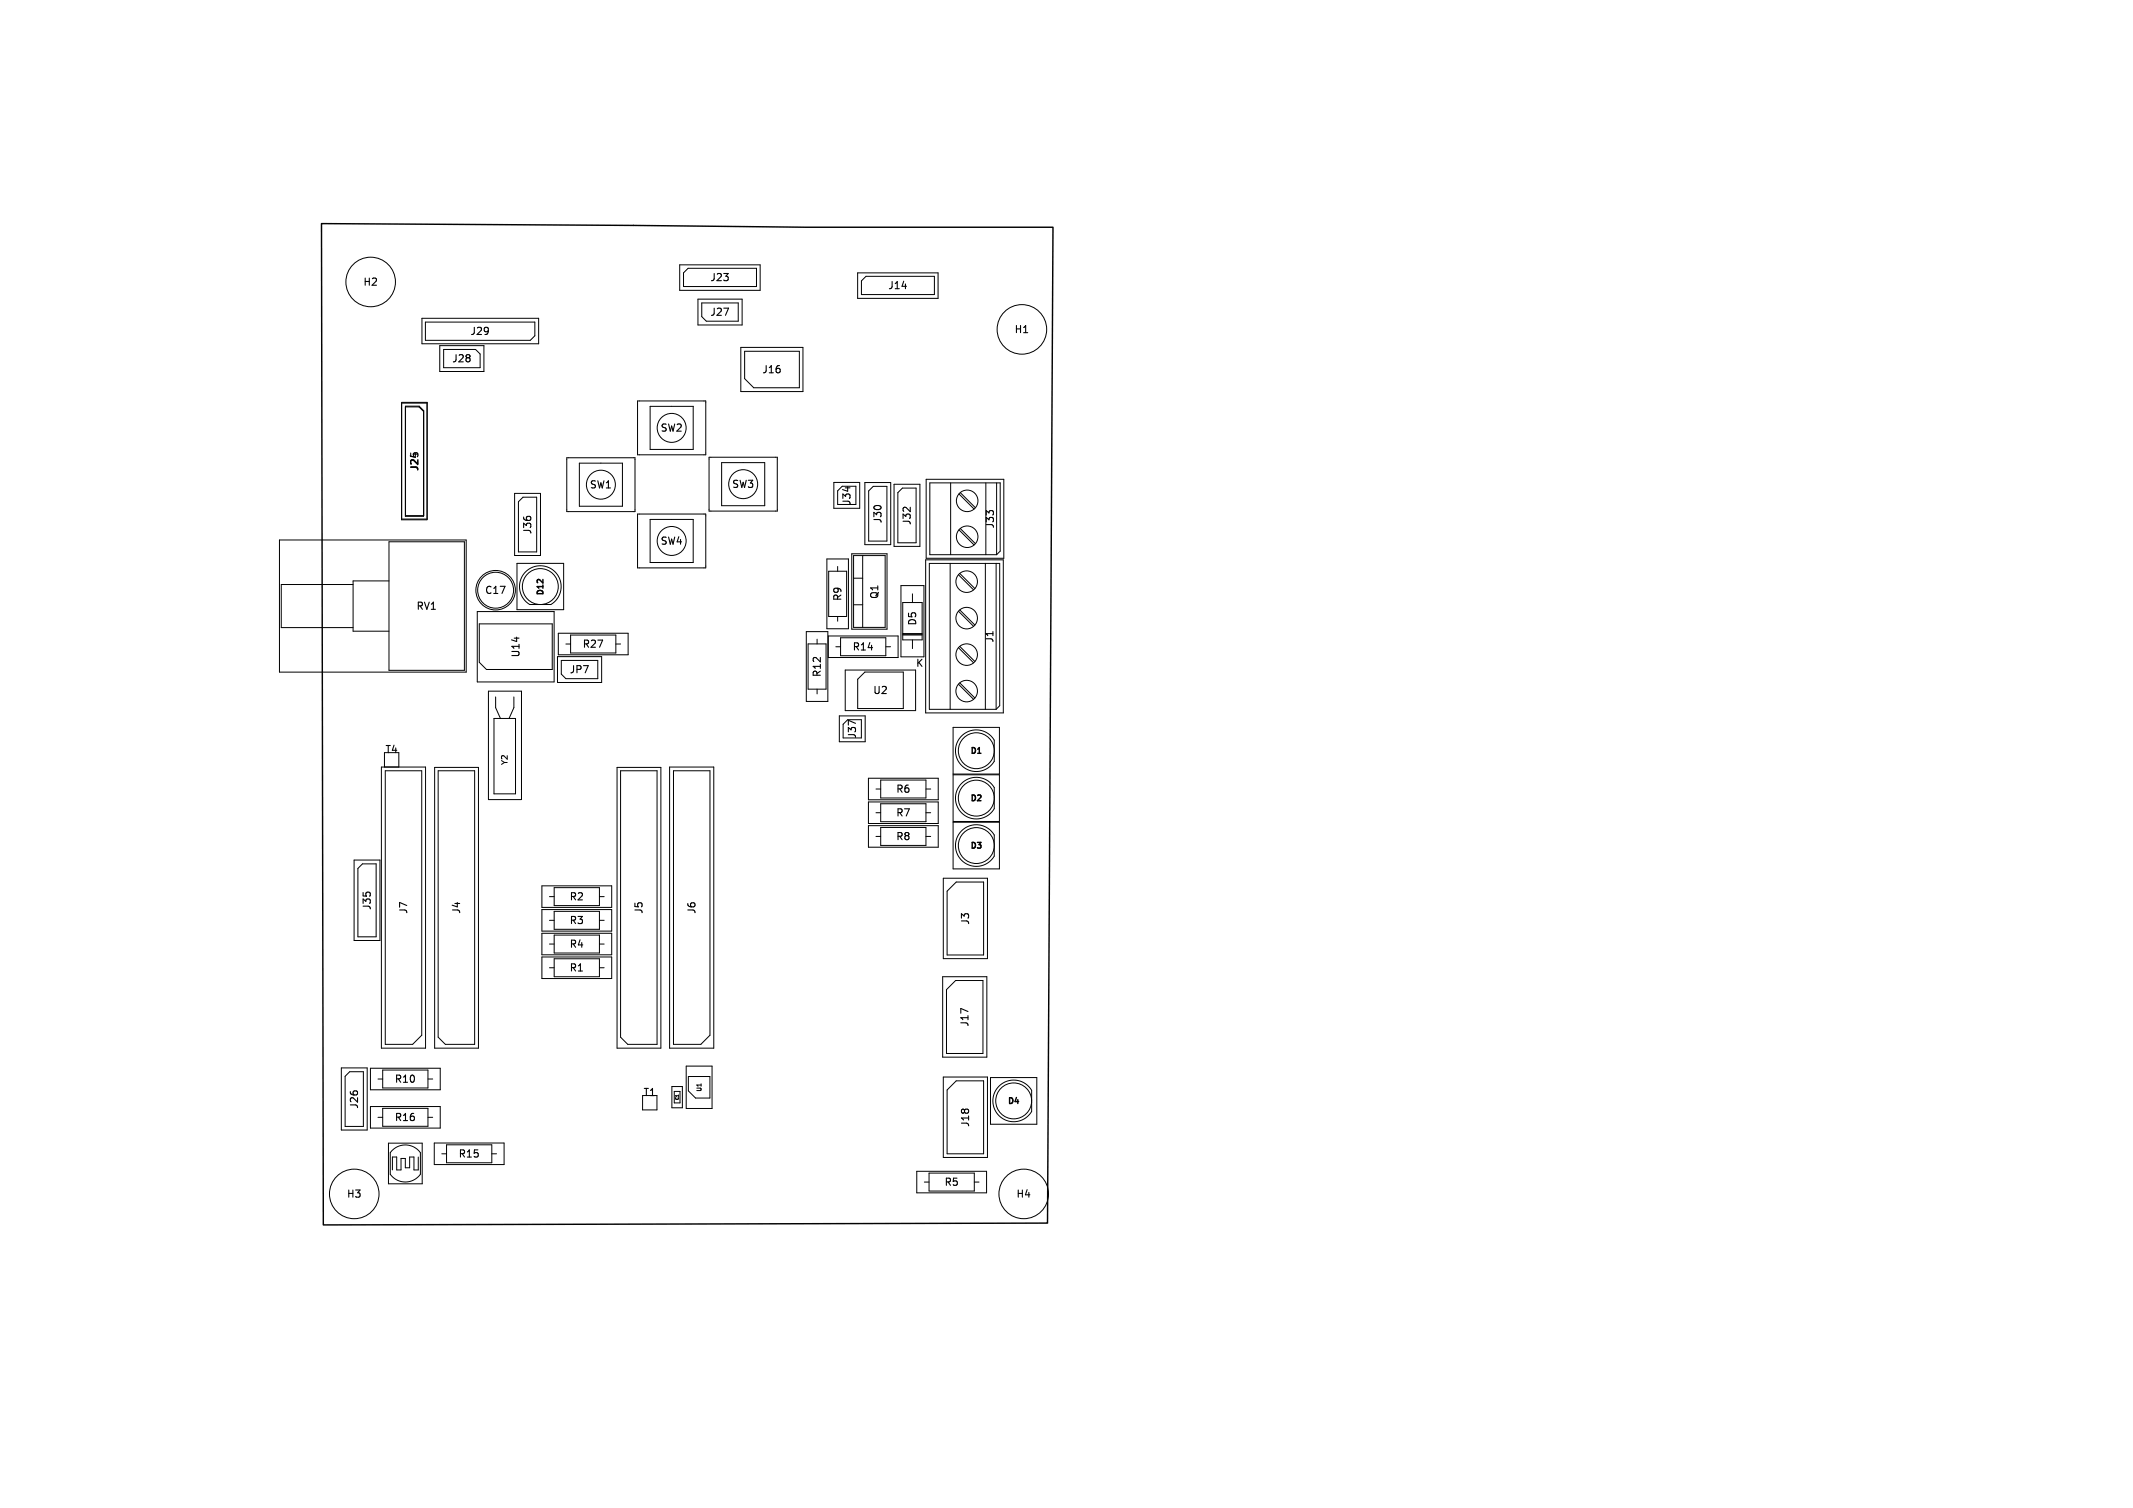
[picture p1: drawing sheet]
<svg xmlns="http://www.w3.org/2000/svg" width="297mm" height="210mm" viewBox="0 0 297 210" stroke-linecap="round" stroke-linejoin="round" font-family="sans-serif">
<defs><g id="words">
<g font-size="1.4">
<text x="50.5" y="40">H2</text>
<text x="98.8" y="39.4">J23</text>
<text x="123.6" y="40.5">J14</text>
<text x="65.4" y="46.9">J29</text>
<text x="98.8" y="44.2">J27</text>
<text x="141.2" y="46.6">H1</text>
<text x="62.9" y="50.7">J28</text>
<text x="106" y="52.2">J16</text>
<text x="58.5" y="65.6" transform="rotate(-90 58.5 65.6)">J25</text>
<text x="91.9" y="60.3">SW2</text>
<text x="82" y="68.2">SW1</text>
<text x="101.8" y="68.2">SW3</text>
<text x="118.6" y="70.4" transform="rotate(-90 118.6 70.4)">J34</text>
<text x="74.2" y="74.5" transform="rotate(-90 74.2 74.5)">J36</text>
<text x="91.9" y="76.1">SW4</text>
<text x="122.9" y="73" transform="rotate(-90 122.9 73)">J30</text>
<text x="127" y="73.2" transform="rotate(-90 127 73.2)">J32</text>
<text x="138.6" y="73.7" transform="rotate(-90 138.6 73.7)">J33</text>
<text x="67.4" y="82.9">C17</text>
<text x="117.4" y="83.8" transform="rotate(-90 117.4 83.8)">R9</text>
<text x="122.5" y="83.5" transform="rotate(-90 122.5 83.5)">Q1</text>
<text x="57.9" y="85.1">RV1</text>
<text x="127.8" y="87.2" transform="rotate(-90 127.8 87.2)">D5</text>
<text x="138.5" y="89.6" transform="rotate(-90 138.5 89.6)">J1</text>
<text x="72.5" y="91.7" transform="rotate(-90 72.5 91.7)">U14</text>
<text x="79.2" y="94">JP7</text>
<text x="81" y="90.4">R27</text>
<text x="114.5" y="94.4" transform="rotate(-90 114.5 94.4)">R12</text>
<text x="118.6" y="90.8">R14</text>
<text x="127.4" y="93.1">K</text>
<text x="121.5" y="96.9">U2</text>
<text x="53.6" y="105.1">T4</text>
<text x="119.4" y="103" transform="rotate(-90 119.4 103)">J37</text>
<text x="124.7" y="113.9">R7</text>
<text x="124.7" y="110.6">R6</text>
<text x="124.7" y="117.2">R8</text>
<text x="79.2" y="125.6">R2</text>
<text x="51.8" y="126.8" transform="rotate(-90 51.8 126.8)">J35</text>
<text x="56.9" y="127.4" transform="rotate(-90 56.9 127.4)">J7</text>
<text x="64.3" y="127.4" transform="rotate(-90 64.3 127.4)">J4</text>
<text x="79.2" y="128.9">R3</text>
<text x="89.7" y="127.4" transform="rotate(-90 89.7 127.4)">J5</text>
<text x="97" y="127.4" transform="rotate(-90 97 127.4)">J6</text>
<text x="135.1" y="128.9" transform="rotate(-90 135.1 128.9)">J3</text>
<text x="79.2" y="135.5">R1</text>
<text x="79.2" y="132.2">R4</text>
<text x="135.1" y="143.1" transform="rotate(-90 135.1 143.1)">J17</text>
<text x="50.1" y="154.5" transform="rotate(-90 50.1 154.5)">J26</text>
<text x="54.9" y="151">R10</text>
<text x="89.5" y="152.8">T1</text>
<text x="54.9" y="156.3">R16</text>
<text x="63.8" y="161.4">R15</text>
<text x="135.1" y="157.1" transform="rotate(-90 135.1 157.1)">J18</text>
<text x="48.2" y="167">H3</text>
<text x="131.4" y="165.3">R5</text>
<text x="141.4" y="167">H4</text>
</g>
<g font-size="1.1">
<text x="75.9" y="83.1" transform="rotate(-90 75.9 83.1)">D12</text>
<text x="70.8" y="106.6" transform="rotate(-90 70.8 106.6)">Y2</text>
<text x="135" y="105.2">D1</text>
<text x="135" y="111.9">D2</text>
<text x="135" y="118.5">D3</text>
<text x="140.2" y="154">D4</text>
</g>
<text font-size=".8" x="97.8" y="152.1" transform="rotate(-90 97.8 152.1)">U1</text>
<text font-size=".6" x="94.6" y="153.2" transform="rotate(-90 94.6 153.2)">C1</text>
</g></defs>
<path d="M44.8 31.1l43.4 .3 24.1 .2h34.3l-.7 138.7-100.9 .3zM74.9 80.7h.2M75.6 80.7v.5M136.1 104.9h.5" fill="none" stroke="#000" stroke-width=".2"/>
<g fill="none" stroke="#000" stroke-width=".14">
<path d="M94.6 36.9h11.2v3.5h-11.2zM95.2 38l.6-.6h9.5v2.5h-10.1zM119.4 38h11.2v3.6h-11.2zM119.9 39.1l.7-.6h9.5v2.5h-10.2zM55.9 56.1h3.6v16.3h-3.6zM55.9 56h3.6v16.3h-3.6zM56.4 56.7h1.9l.7 .6v14.6h-2.6zM56.5 56.6h1.9l.6 .6v14.6h-2.5zM58.8 44.3h16.2v3.6h-16.2zM59.2 44.9h15.3v1.9l-.7 .6h-14.6zM61.2 48.1h6.2v3.6h-6.2zM61.8 48.7h4.4l.7 .6v1.9h-5.1z"/>
<path d="M88.8 55.8h9.5v7.5h-9.5zM90.5 56.6h6v6h-6zM97.2 41.7h6.1v3.6h-6.1zM97.7 42.2h5.1v2.5h-4.5l-.6-.6zM103.2 48.4h8.6v6.1h-8.6zM103.7 48.9h7.6v5.1h-6.3l-1.3-1.3zM38.9 75.2h26v18.4h-26zM54.2 75.5h10.5v17.9h-10.5zM71.7 68.7h3.6v8.7h-3.6zM72 78.5h6.5v6.4h-6.5zM72.8 69.2h1.9v7.7h-2.5v-7zM73.2 79.7a2.9 2.9 0 0 1 4.3 .2 2.9 2.9 0 0 1-.8 4.3h-2.9a2.9 2.9 0 0 1-.6-4.5z"/>
<path d="M78.9 63.7h9.5v7.5h-9.5zM80.7 64.5h6v6h-6zM88.8 71.6h9.5v7.5h-9.5zM90.5 72.3h6v6h-6zM98.7 63.7h9.5v7.5h-9.5zM100.5 64.4h6v6h-6zM115.1 77.8h3v9.8h-3zM115.4 79.6h2.5v6.3h-2.5zM116.1 67.2h3.6v3.6h-3.6zM116.6 68.4l.7-.7h1.9v2.6h-2.6zM116.6 78.9v.7M118.6 77.1h4.9v10.5h-4.9z"/>
<path d="M118.9 77.4h4.4v10h-4.4zM120.1 77.4v10M120.4 67.2h3.6v8.7h-3.6zM121 68.4l.6-.7h1.9v7.7h-2.5zM124.5 67.4h3.6v8.7h-3.6zM125 68.6l.7-.6h1.9v7.6h-2.6zM128.9 78h10.8v21.3h-10.8zM129 66.7h10.8v11h-10.8zM129.4 78.5h9.8v19.8l-.5 .5h-9.3zM129.5 67.2h9.8v9.5l-.5 .5h-9.3zM132.3 78.5v20.3M132.4 67.2v10"/>
<path d="M133.5 68.8l2.1 2.1M133.5 73.8l2.1 2.1M133.6 79.9l2.1 2.1M133.7 68.6l2.1 2.1M133.7 73.6l2.1 2.1M137.2 78.5v20.3M137.3 67.2v10M138.7 78.5v20.3M138.8 67.2v10M49.2 81.4h-10v6h10M54.2 80.9h-5v7h5M66.5 85.2h10.7v9.8h-10.7z"/>
<path d="M66.7 86.9h10.2v6.3h-9.2l-1-1zM68 96.3h4.6v15.1h-4.6zM69 97.1v1.5l.7 1.5M71.6 97.1v1.5l-.7 1.5M77.6 91.4h6.2v3.6h-6.2zM77.7 88.2h9.8v3h-9.8zM78.2 92h5v2.5h-4.4l-.6-.6zM78.8 89.7h.7M79.5 88.4h6.3v2.5h-6.3zM85.8 89.7h.6M112.3 88h3v9.7h-3zM112.5 89.7h2.5v6.3h-2.5z"/>
<path d="M113.8 89v.7M113.8 96v.6M115.3 88.6h9.8v3h-9.8zM116.4 90.1h.6M116.6 85.9v.6M116.9 99.7h3.6v3.6h-3.6zM117 88.8h6.3v2.5h-6.3zM117.7 93.3h9.8v5.7h-9.8zM118.9 80.5h1.2M118.9 84.2h1.2M120.4 93.6h5.4v5.1h-6.4v-4.1zM123.3 90.1h.7"/>
<path d="M125.5 81.6h3.2v9.9h-3.2zM125.7 83.9h2.7v5.2h-2.7zM125.7 88.2h2.7M125.7 88.3h2.7M125.7 88.4h2.7M127.1 82.7v1.2M127.1 89.1v1.2M133.5 80l2.1 2.1M133.5 85.1l2.1 2.1M133.5 90.2l2.1 2.1M133.5 95.3l2.1 2.1M133.6 84.9l2.1 2.1"/>
<path d="M133.6 90l2.1 2.1M133.6 95.1l2.1 2.1M49.3 119.8h3.6v11.2h-3.6zM53.1 106.8h6.2v39.2h-6.2zM53.5 104.8v2M53.6 107.3h5.1v36.9l-1.2 1.2h-3.9zM55.5 104.8v2M60.5 106.9h6.1v39.1h-6.1zM61 107.3h5.1v38.1h-4.1l-1-1zM68.8 100.1h3v10.5h-3zM85.9 106.9h6.1v39.1h-6.1zM86.4 107.3h5.1v38.1h-4.1l-1-1z"/>
<path d="M93.2 106.8h6.2v39.2h-6.2zM93.8 107.3h5.1v36.9l-1.3 1.2h-3.8zM117.4 100.9l.6-.7h1.9v2.6h-2.5zM120.9 108.4h9.7v3h-9.7zM120.9 111.7h9.7v3h-9.7zM120.9 115h9.7v3h-9.7zM122 113.2h.6M122 109.9h.6M122 116.5h.6M122.6 108.6h6.3v2.5h-6.3zM122.6 111.9h6.3v2.5h-6.3zM122.6 115.2h6.3v2.5h-6.3z"/>
<path d="M128.9 113.2h.7M128.9 109.9h.7M128.9 116.5h.7M132.7 101.3h6.5v6.5h-6.5zM132.7 107.9h6.5v6.5h-6.5zM132.7 114.5h6.5v6.5h-6.5zM133.9 115.7a2.9 2.9 0 0 1 4.5 .6v2.9a2.9 2.9 0 0 1-4.2 .9 2.9 2.9 0 0 1-.3-4.4zM133.9 102.5a2.9 2.9 0 0 1 4.5 .6v2.9a2.9 2.9 0 0 1-4.2 .8 2.9 2.9 0 0 1-.3-4.3zM133.9 109.1a2.9 2.9 0 0 1 4.5 .6v2.9a2.9 2.9 0 0 1-4.2 .9 2.9 2.9 0 0 1-.3-4.4zM49.8 120.9l.7-.6h1.9v10.2h-2.6zM75.5 123.4h9.7v3h-9.7zM75.5 126.7h9.7v3h-9.7z"/>
<path d="M75.5 130h9.7v3h-9.7zM75.5 133.3h9.7v3h-9.7zM76.5 134.8h.7M76.5 124.9h.7M76.5 128.2h.7M76.5 131.5h.7M77.2 123.6h6.3v2.5h-6.3zM77.2 126.9h6.3v2.5h-6.3zM77.2 130.2h6.3v2.5h-6.3zM77.2 133.5h6.3v2.5h-6.3zM83.5 134.8h.6M83.5 124.9h.6"/>
<path d="M83.5 128.2h.6M83.5 131.5h.6M131.3 136h6.1v11.2h-6.1zM131.3 122.3h6.2v11.2h-6.2zM131.8 137.8l1.3-1.2h3.8v10.1h-5.1zM131.9 124.1l1.2-1.3h3.9v10.2h-5.1zM47.5 148.7h3.6v8.7h-3.6zM48.1 149.9l.6-.6h1.9v7.6h-2.5zM51.6 148.8h9.7v3h-9.7zM51.6 154.1h9.7v3h-9.7zM52.6 155.6h.7M52.6 150.3h.7"/>
<path d="M53.3 154.4h6.3v2.5h-6.3zM53.3 149h6.3v2.5h-6.3zM54.1 159.2h4.7v5.7h-4.7zM59.6 155.6h.6M59.6 150.3h.6M60.5 159.2h9.7v3h-9.7zM62.2 159.4h6.3v2.5h-6.3zM89.5 152.6h2v2h-2zM93.6 151.3h1.4v3h-1.4zM93.9 152h.8v1.6h-.8zM95.5 148.5h3.6v5.9h-3.6zM95.8 149.9h3v3h-2l-1-1z"/>
<path d="M131.3 150h6.2v11.2h-6.2zM133.1 150.5h3.9v10.2h-5.1v-8.9zM137.9 150.1h6.5v6.5h-6.5zM139.1 151.3a2.9 2.9 0 0 1 4.5 .5v3a2.9 2.9 0 0 1-4.2 .8 2.9 2.9 0 0 1-.3-4.3zM54.6 160.2a2.58 2.58 0 0 1 3.9 .3v3a2.58 2.58 0 0 1-4.2 0v-3zM58.2 161.1v1.8h-.6v-1.8h-.6v1.5h-.6v-1.3h-.6v1.6h-.6v-1.8h-.6v1.8M61.5 160.7h.7M68.5 160.7h.6M127.7 163.1h9.7v3h-9.7zM128.7 164.6h.7M129.4 163.4h6.3v2.5h-6.3zM135.7 164.6h.6"/>
<circle cx="51.6" cy="39.3" r="3.5"/>
<circle cx="93.5" cy="59.6" r="2.02"/>
<circle cx="142.3" cy="45.9" r="3.5"/>
<circle cx="83.7" cy="67.5" r="2.02"/>
<circle cx="93.5" cy="75.3" r="2.02"/>
<circle cx="103.5" cy="67.4" r="2.02"/>
<circle cx="134.7" cy="74.7" r="1.5"/>
<circle cx="134.7" cy="69.7" r="1.5"/>
<circle cx="69" cy="82.2" r="2.75"/>
<circle cx="69" cy="82.2" r="2.5"/>
<circle cx="75.2" cy="81.7" r="2.5"/>
<circle cx="134.6" cy="96.2" r="1.5"/>
<circle cx="134.6" cy="86.1" r="1.5"/>
<circle cx="134.6" cy="91.2" r="1.5"/>
<circle cx="134.6" cy="81" r="1.5"/>
<circle cx="135.9" cy="111.2" r="2.5"/>
<circle cx="135.9" cy="117.8" r="2.5"/>
<circle cx="135.9" cy="104.5" r="2.5"/>
<circle cx="141.1" cy="153.3" r="2.5"/>
<circle cx="49.3" cy="166.3" r="3.5"/>
<circle cx="142.5" cy="166.3" r="3.5"/>
</g>
<use href="#words"/>
</svg>
